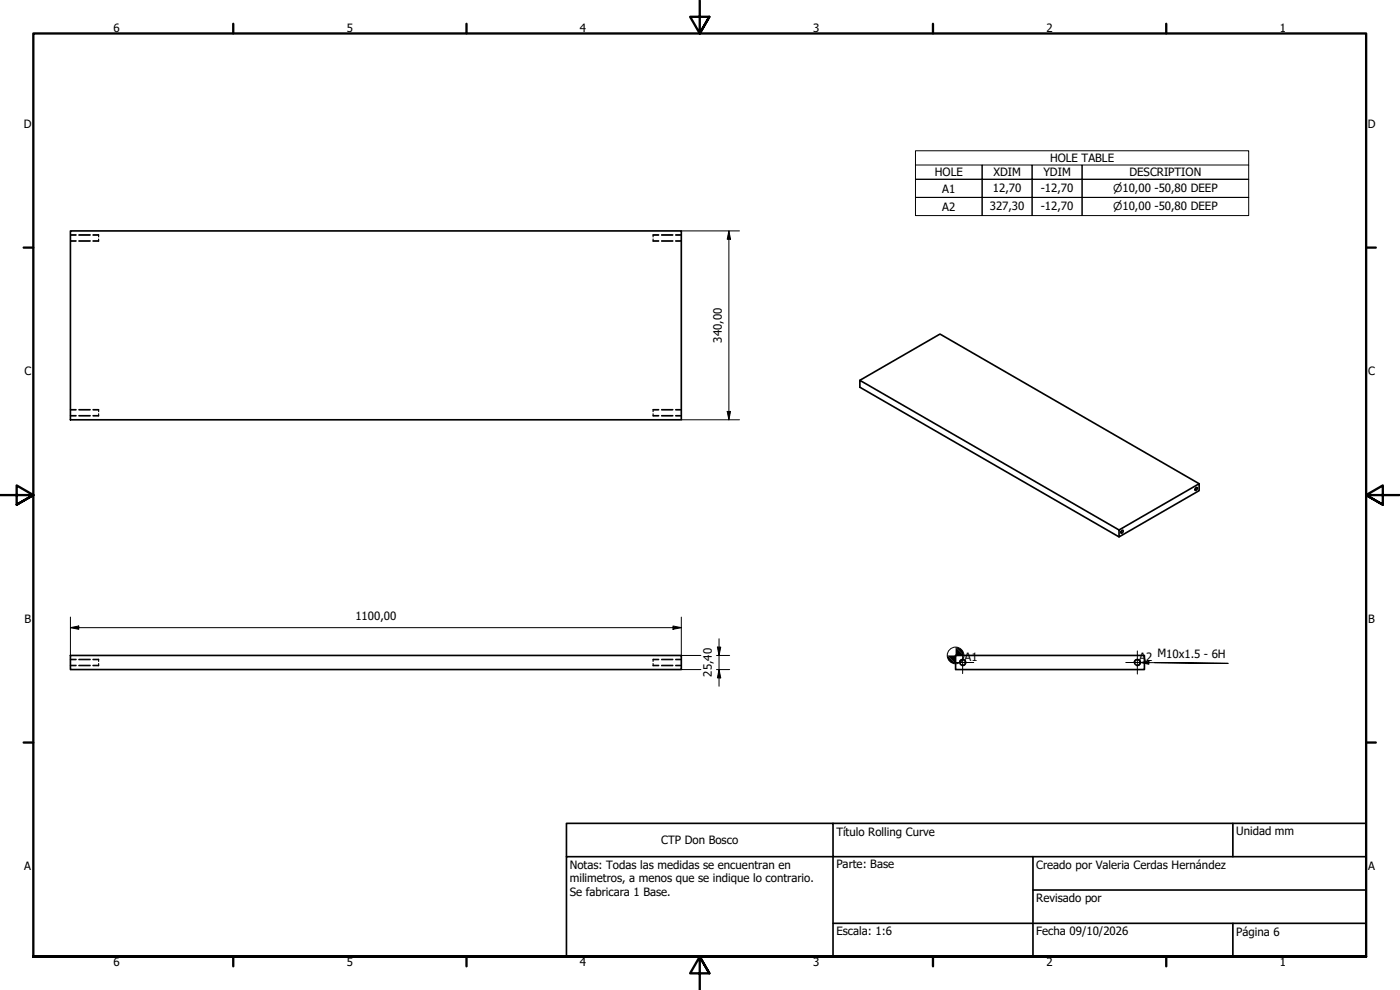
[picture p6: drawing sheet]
<svg xmlns="http://www.w3.org/2000/svg" width="420mm" height="297mm" viewBox="0 0 420 297" stroke-linecap="round" stroke-linejoin="round" font-family="sans-serif">
<defs><g id="words">
<g font-size="3.4">
<text x="34.1" y="9.6">6</text>
<text x="104.1" y="9.6">5</text>
<text x="174.1" y="9.6">4</text>
<text x="244.1" y="9.6">3</text>
<text x="314.1" y="9.6">2</text>
<text x="384.1" y="9.6">1</text>
<text x="7.2" y="38.4">D</text>
<text x="410.5" y="38.4">D</text>
<text x="280.6" y="52.9">HOLE</text>
<text x="298.1" y="52.9">XDIM</text>
<text x="313.1" y="52.9">YDIM</text>
<text x="315.2" y="48.6">HOLE TABLE</text>
<text x="339" y="52.9">DESCRIPTION</text>
<text x="282.8" y="57.8">A1</text>
<text x="298" y="57.5">12,70</text>
<text x="312.4" y="57.5">-12,70</text>
<text x="282.8" y="63.2">A2</text>
<text x="297" y="62.9">327,30</text>
<text x="312.4" y="62.9">-12,70</text>
<text x="216.6" y="102.8" transform="rotate(-90 216.6 102.8)">340,00</text>
<text x="7.3" y="112.7">C</text>
<text x="410.6" y="112.7">C</text>
<text x="7.3" y="186.9">B</text>
<text x="106.7" y="186.2">1100,00</text>
<text x="410.6" y="186.9">B</text>
<text x="347.4" y="197.3">M10x1.5 - 6H</text>
<text x="213.7" y="203" transform="rotate(-90 213.7 203)">25,40</text>
<text x="289.5" y="198.2">A1</text>
<text x="341.9" y="198.2">A</text>
<text x="344" y="198.2">2</text>
<text x="251" y="250.9">Título Rolling Curve</text>
<text x="371" y="250.7">Unidad mm</text>
<text x="198.4" y="253.3">CTP Don Bosco</text>
<text x="7.3" y="261.2">A</text>
<text x="171" y="260.6">Notas: Todas las medidas se encuentran en</text>
<text x="251" y="260.5">Parte: Base</text>
<text x="311" y="260.9">Creado por Valeria Cerdas Hernández</text>
<text x="410.6" y="261.2">A</text>
<text x="171" y="264.8">milimetros, a menos que se indique lo contrario.</text>
<text x="171" y="268.9">Se fabricara 1 Base.</text>
<text x="311" y="270.6">Revisado por</text>
<text x="251" y="280.7">Escala: 1:6</text>
<text x="311" y="280.7">Fecha 09/10/2026</text>
<text x="371" y="280.9">Página 6</text>
<text x="34.1" y="289.9">6</text>
<text x="104.1" y="289.9">5</text>
<text x="174.1" y="289.9">4</text>
<text x="244.1" y="289.9">3</text>
<text x="314.1" y="289.9">2</text>
<text x="384.1" y="289.9">1</text>
</g>
<g font-size="3.3">
<text x="334.1" y="57.7">⌀10,00 -50,80 DEEP</text>
<text x="334.1" y="63.2">⌀10,00 -50,80 DEEP</text>
</g>
</g></defs>
<!-- layer: Hidden (ISO) -->
<g fill="none" stroke="#000" stroke-width=".35">
<path d="M21.1 72.2h1.7M21.1 70.6h1.7M21.1 72.4h1.7M21.1 70.4h1.7M23.7 72.2h3.4M23.7 70.6h3.4M23.7 72.4h3.4M23.7 70.4h3.4M27.9 70.4h1.7v.7M27.9 72.2h1.7M27.9 70.6h1.7M29.6 71.7v.7h-1.7"/>
<path d="M196 71.7v.7h1.7M196 72.2h1.7M196 70.6h1.7M197.7 70.4h-1.7v.7M198.5 72.2h3.4M198.5 70.6h3.4M198.5 72.4h3.4M198.5 70.4h3.4M202.8 72.2h1.7M202.8 70.6h1.7M202.8 72.4h1.7M202.8 70.4h1.7"/>
<path d="M21.1 124.7h1.7M21.1 123h1.7M21.1 124.8h1.7M21.1 122.9h1.7M23.7 124.7h3.4M23.7 123h3.4M23.7 124.8h3.4M23.7 122.9h3.4M27.9 122.9h1.7v.6M27.9 124.7h1.7M27.9 123h1.7M29.6 124.2v.6h-1.7"/>
<path d="M196 124.2v.6h1.7M196 124.7h1.7M196 123h1.7M197.7 122.9h-1.7v.6M198.5 124.7h3.4M198.5 123h3.4M198.5 124.8h3.4M198.5 122.9h3.4M202.8 124.7h1.7M202.8 123h1.7M202.8 124.8h1.7M202.8 122.9h1.7"/>
<path d="M21.1 199.6h1.7M21.1 197.9h1.7M21.1 199.7h1.7M21.1 197.8h1.7M23.7 199.6h3.4M23.7 197.9h3.4M23.7 199.7h3.4M23.7 197.8h3.4M27.9 199.6h1.7M27.9 197.9h1.7M27.9 197.8h1.7v.7M29.6 199.1v.6h-1.7"/>
<path d="M196 199.6h1.7M196 197.9h1.7M196 199.1v.6h1.7M197.7 197.8h-1.7v.7M198.5 199.6h3.4M198.5 197.9h3.4M198.5 199.7h3.4M198.5 197.8h3.4M202.8 199.6h1.7M202.8 197.9h1.7M202.8 199.7h1.7M202.8 197.8h1.7"/>
</g>
<!-- layer: Visible (ISO) -->
<g fill="none" stroke="#000" stroke-width=".5">
<path d="M21.1 69.3h183.4v56.7h-183.4zM258.1 114.1l24-13.9 77.8 44.9M335.8 159l24.1-13.9v2.1l-24.1 13.9zM335.8 159l-77.7-44.9v2.1l77.7 44.9M336.6 159.3a.33 .33 0 0 1 .5-.1 .33 .33 0 0 1-.2 .6 .33 .33 0 0 1-.5 .1 .33 .33 0 0 1 .1-.5zM358.8 146.4a.33 .33 0 0 1 .6 0 .33 .33 0 0 1-.2 .5 .33 .33 0 0 1-.5 .2 .33 .33 0 0 1 0-.6zM21.1 196.7h183.4v4.2h-183.4zM286.8 196.7h56.7v4.2h-56.7z"/>
<circle cx="288.9" cy="198.8" r=".83"/>
<circle cx="341.3" cy="198.8" r=".83"/>
</g>
<!-- layer: Visible Narrow (ISO) -->
<path d="M287.9 198.6a.97 .97 0 0 1 1.2-.8 .97 .97 0 0 1 .8 1.1 .97 .97 0 0 1-1.2 .8M340.4 198.6a.97 .97 0 0 1 1.1-.8 .97 .97 0 0 1 .8 1.1 .97 .97 0 0 1-1.1 .8" fill="none" stroke="#000" stroke-width=".35"/>
<!-- layer: Border (ISO) -->
<g fill="none" stroke="#000" stroke-width=".7">
<path d="M70 7.1v2.9M140 7.1v2.9M210 0v10l-2.9-5h5.8l-2.9 5 2.9-5M280 7.1v2.9M350 7.1v2.9M7.1 74.3h2.9M410 74.3h2.9M0 148.5h10l-5-2.9v5.8l5-2.9-5 2.9M420 148.5h-10l5-2.9v5.8l-5-2.9 5 2.9M7.1 222.8h2.9M410 222.8h2.9M10 287v-277h400v277h-400h400"/>
<path d="M70 287v2.9M140 287v2.9M212.9 292l-2.9-5 2.9 5h-5.8l2.9-5v10M280 287v2.9M350 287v2.9"/>
</g>
<!-- layer: Title (ISO) -->
<path d="M170 257v-10h80v10h60M250 247h160v40h-100M310 257v30M310 257h100M370 247v10M250 277h160M310 267h100M370 277v10M250 287v-30h-80v30h140" fill="none" stroke="#000" stroke-width=".5"/>
<!-- layer: Dimension (ISO) -->
<g fill="none" stroke="#000" stroke-width=".3">
<path d="M204.5 69.3h17.4M218.7 69.3l.5 2.5h-1zM218.7 69.3v56.7M204.5 126h17.4M218.2 123.5h1l-.5 2.5zM21.1 188.3l2.5-.5v1zM21.1 188.3h183.4M21.1 185.1v11.6M202 187.8l2.5 .5-2.5 .5zM204.5 185.1v11.6h5.8M215 196.7h4M215.3 194.2h1l-.5 2.5z"/>
<path d="M215.8 191.7v14.2M204.5 200.9h5.8M215 200.9h4M215.8 200.9l.5 2.5h-1z"/>
<circle cx="286.8" cy="196.7" r="2.5"/>
</g>
<g fill="#000">
<path d="M218.7 69.3l.5 2.5h-1zM218.2 123.5h1l-.5 2.5zM21.1 188.3l2.5-.5v1zM202 187.8l2.5 .5-2.5 .5zM215.3 194.2h1l-.5 2.5zM215.8 200.9l.5 2.5h-1z"/>
<path d="M284.3 196.7l2.5 2.5a2.49 2.49 0 0 1-2.5-2.5z" fill-rule="evenodd"/>
<path d="M286.8 194.2l2.5 2.5h-5l2.5 2.5z" fill-rule="evenodd"/>
<path d="M286.8 194.2a2.51 2.51 0 0 1 2.5 2.5z" fill-rule="evenodd"/>
</g>
<!-- layer: Symbol (ISO) -->
<path d="M274.7 49.5h20.1v4.3h-20.1h20.1v5.4h-20.1h20.1v5.5v-5.5h14.9v5.5v-5.5h15v5.5v-5.5h50.1h-50.1v-5.4h50.1h-50.1v-4.3h50.1M274.7 45.2h100.1v19.5h-100.1zM294.8 49.5h14.9v4.3h-14.9zM294.8 53.8h14.9v5.4h-14.9zM309.7 49.5h15v4.3h-15zM309.7 53.8h15v5.4h-15zM342.3 198.8l2.5-.5v1zM342.3 198.8l26.3 .2-22-.2" fill="none" stroke="#000" stroke-width=".3"/>
<!-- layer: Center Mark (ISO) -->
<path d="M285.6 198.8h6.6M288.9 195.4v6.7M337.9 198.8h6.9M341.3 195.3v6.9" fill="none" stroke="#000" stroke-width=".3"/>
<!-- layer: Symbol (ISO) -->
<path d="M342.3 198.8l2.5-.5v1z" fill="#000"/>
<use href="#words"/>
</svg>
